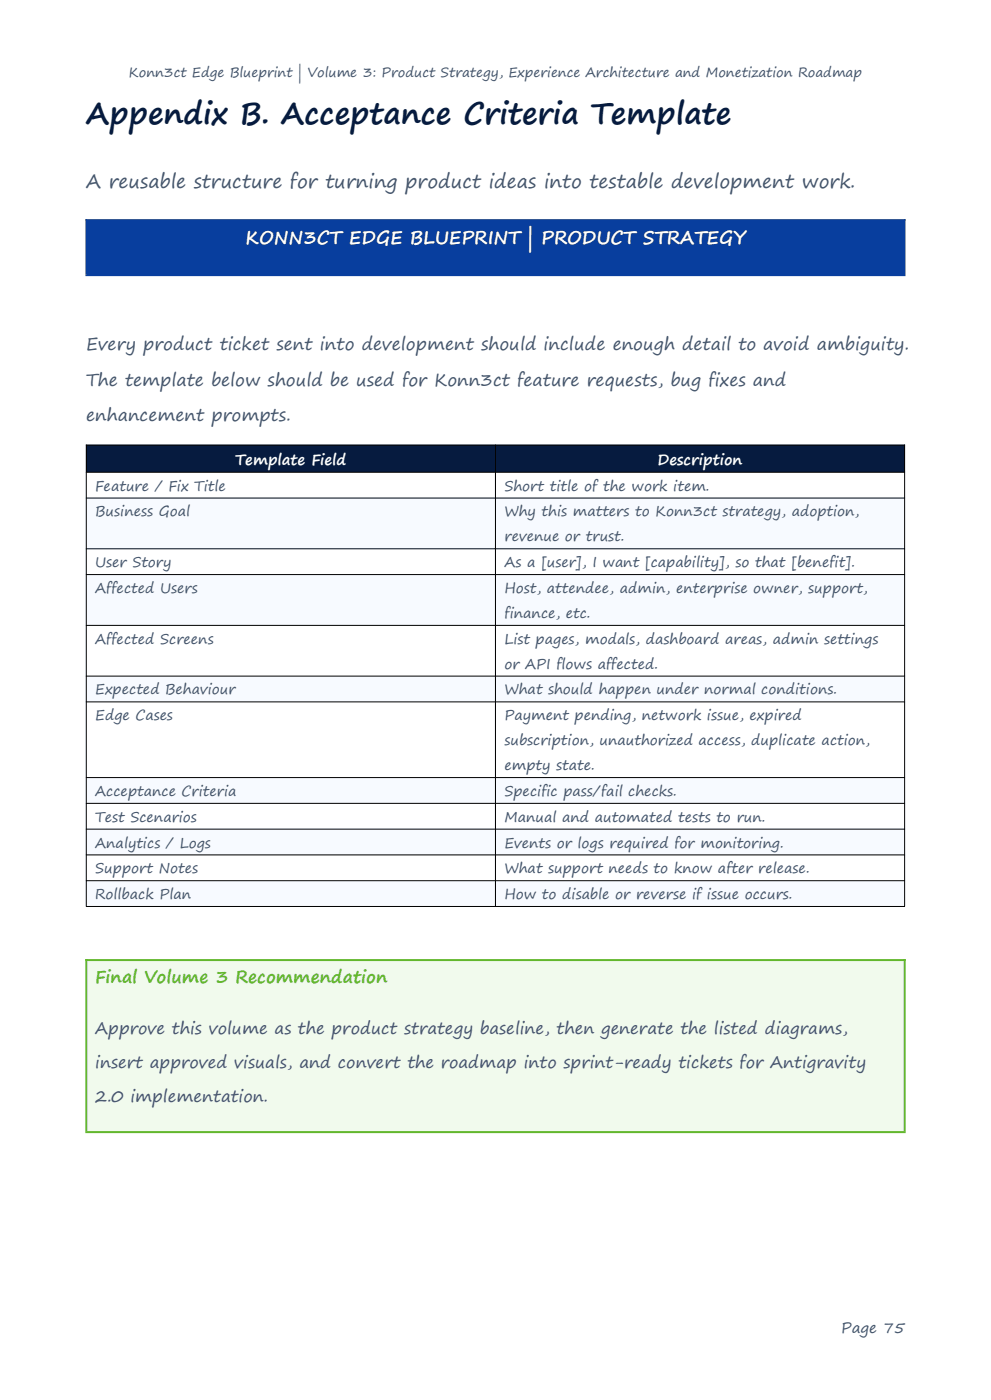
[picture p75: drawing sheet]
<svg xmlns="http://www.w3.org/2000/svg" width="210mm" height="297mm" viewBox="0 0 210 297" stroke-linecap="round" stroke-linejoin="round" font-family="sans-serif">
<defs><g id="words">
<text font-size="6.4" fill="#061b3f" x="18.3" y="26.3">Appendix B. Acceptance Criteria Template</text>
<text font-size="4.1" fill="#44546a" x="18.3" y="39.9">A reusable structure for turning product ideas into testable development work.</text>
<text font-size="3.9" fill="#fff" x="52" y="51.7">KONN3CT EDGE BLUEPRINT | PRODUCT STRATEGY</text>
<g font-size="3.7" fill="#44546a">
<text x="18.3" y="74.3">Every product ticket sent into development should include enough detail to avoid ambiguity.</text>
<text x="18.3" y="81.8">The template below should be used for Konn3ct feature requests, bug fixes and</text>
<text x="18.3" y="89.4">enhancement prompts.</text>
</g>
<text font-size="3.7" fill="#63b72d" x="20.2" y="208.6">Final Volume 3 Recommendation</text>
<g font-size="3.5" fill="#44546a">
<text x="20.2" y="219.3">Approve this volume as the product strategy baseline, then generate the listed diagrams,</text>
<text x="20.2" y="226.5">insert approved visuals, and convert the roadmap into sprint-ready tickets for Antigravity</text>
<text x="20.2" y="233.7">2.0 implementation.</text>
</g>
<g font-size="3.2" fill="#fff">
<text x="49.9" y="98.5">Template Field</text>
<text x="139.4" y="98.5">Description</text>
</g>
<text font-size="3.2" fill="#44546a" x="178.3" y="282.7">Page 75</text>
<g font-size="3" fill="#44546a">
<text x="20.2" y="104.1">Feature / Fix Title</text>
<text x="106.9" y="104.1">Short title of the work item.</text>
<text x="20.2" y="109.5">Business Goal</text>
<text x="106.9" y="109.5">Why this matters to Konn3ct strategy, adoption,</text>
<text x="106.9" y="114.8">revenue or trust.</text>
<text x="20.2" y="120.3">User Story</text>
<text x="20.2" y="125.7">Affected Users</text>
<text x="106.9" y="120.3">As a [user], I want [capability], so that [benefit].</text>
<text x="106.9" y="125.7">Host, attendee, admin, enterprise owner, support,</text>
<text x="106.9" y="131">finance, etc.</text>
<text x="20.2" y="136.5">Affected Screens</text>
<text x="106.9" y="136.5">List pages, modals, dashboard areas, admin settings</text>
<text x="106.9" y="141.8">or API flows affected.</text>
<text x="20.2" y="147.3">Expected Behaviour</text>
<text x="106.9" y="147.3">What should happen under normal conditions.</text>
<text x="20.2" y="152.8">Edge Cases</text>
<text x="106.9" y="152.8">Payment pending, network issue, expired</text>
<text x="106.9" y="158">subscription, unauthorized access, duplicate action,</text>
<text x="106.9" y="163.3">empty state.</text>
<text x="20.2" y="168.8">Acceptance Criteria</text>
<text x="106.9" y="168.8">Specific pass/fail checks.</text>
<text x="20.2" y="174.3">Test Scenarios</text>
<text x="20.2" y="179.8">Analytics / Logs</text>
<text x="106.9" y="174.3">Manual and automated tests to run.</text>
<text x="106.9" y="179.8">Events or logs required for monitoring.</text>
<text x="20.2" y="185.2">Support Notes</text>
<text x="106.9" y="185.2">What support needs to know after release.</text>
<text x="20.2" y="190.7">Rollback Plan</text>
<text x="106.9" y="190.7">How to disable or reverse if issue occurs.</text>
</g>
<text font-size="2.8" fill="#44546a" x="27.3" y="16.3">Konn3ct Edge Blueprint | Volume 3: Product Strategy, Experience Architecture and Monetization Roadmap</text>
</g></defs>
<path d="M18.4 46.8h173.2v11.5h-173.2z" fill-rule="evenodd" fill="#083e9e"/>
<path d="M18.1 46.6h173.8M18.1 58.4h173.8M18.3 46.5v11.7M191.8 46.5v11.7" fill="none" stroke="#083e9e" stroke-width=".34"/>
<g fill="#061b3f">
<path d="M18.3 94.4h86.7v5.7h-86.7z" fill-rule="evenodd"/>
<path d="M105.1 94.4h86.6v5.7h-86.6z" fill-rule="evenodd"/>
</g>
<g fill="#fff">
<path d="M18.3 100.2h86.7v5.4h-86.7z" fill-rule="evenodd"/>
<path d="M105.1 100.2h86.6v5.4h-86.6z" fill-rule="evenodd"/>
</g>
<g fill="#f7faff">
<path d="M18.3 105.7h86.7v10.7h-86.7z" fill-rule="evenodd"/>
<path d="M105.1 105.7h86.6v10.7h-86.6z" fill-rule="evenodd"/>
</g>
<g fill="#fff">
<path d="M18.3 116.5h86.7v5.3h-86.7z" fill-rule="evenodd"/>
<path d="M105.1 116.5h86.6v5.3h-86.6z" fill-rule="evenodd"/>
</g>
<g fill="#f7faff">
<path d="M18.3 121.9h86.7v10.7h-86.7z" fill-rule="evenodd"/>
<path d="M105.1 121.9h86.6v10.7h-86.6z" fill-rule="evenodd"/>
</g>
<g fill="#fff">
<path d="M18.3 132.7h86.7v10.6h-86.7z" fill-rule="evenodd"/>
<path d="M105.1 132.7h86.6v10.6h-86.6z" fill-rule="evenodd"/>
</g>
<g fill="#f7faff">
<path d="M18.3 143.4h86.7v5.4h-86.7z" fill-rule="evenodd"/>
<path d="M105.1 143.4h86.6v5.4h-86.6z" fill-rule="evenodd"/>
</g>
<g fill="#fff">
<path d="M18.3 148.9h86.7v16h-86.7z" fill-rule="evenodd"/>
<path d="M105.1 148.9h86.6v16h-86.6z" fill-rule="evenodd"/>
</g>
<g fill="#f7faff">
<path d="M18.3 165h86.7v5.3h-86.7z" fill-rule="evenodd"/>
<path d="M105.1 165h86.6v5.3h-86.6z" fill-rule="evenodd"/>
</g>
<g fill="#fff">
<path d="M18.3 170.4h86.7v5.4h-86.7z" fill-rule="evenodd"/>
<path d="M105.1 170.4h86.6v5.4h-86.6z" fill-rule="evenodd"/>
</g>
<g fill="#f7faff">
<path d="M18.3 175.9h86.7v5.4h-86.7z" fill-rule="evenodd"/>
<path d="M105.1 175.9h86.6v5.4h-86.6z" fill-rule="evenodd"/>
</g>
<g fill="#fff">
<path d="M18.3 181.4h86.7v5.4h-86.7z" fill-rule="evenodd"/>
<path d="M105.1 181.4h86.6v5.4h-86.6z" fill-rule="evenodd"/>
</g>
<g fill="#f7faff">
<path d="M18.3 186.8h86.7v5.4h-86.7z" fill-rule="evenodd"/>
<path d="M105.1 186.8h86.6v5.4h-86.6z" fill-rule="evenodd"/>
</g>
<g fill="none" stroke="#000" stroke-width=".21">
<path d="M18.2 94.4h173.6M18.3 94.3v97.9M105 94.3v97.9M191.8 94.3v97.9M18.2 100.2h173.6M18.2 105.6h173.6M18.2 116.4h173.6M18.2 121.9h173.6M18.2 132.6h173.6M18.2 143.4h173.6M18.2 148.9h173.6M18.2 164.9h173.6"/>
<path d="M18.2 170.4h173.6M18.2 175.9h173.6M18.2 181.3h173.6M18.2 186.8h173.6M18.2 192.3h173.6"/>
</g>
<path d="M18.5 203.8h173.1v36.1h-173.1z" fill-rule="evenodd" fill="#f1faed"/>
<path d="M18.1 203.6h173.9M18.3 203.4v36.5M191.8 203.4v36.5M18.1 240.1h173.9" fill="none" stroke="#63b72d" stroke-width=".42"/>
<use href="#words"/>
</svg>
